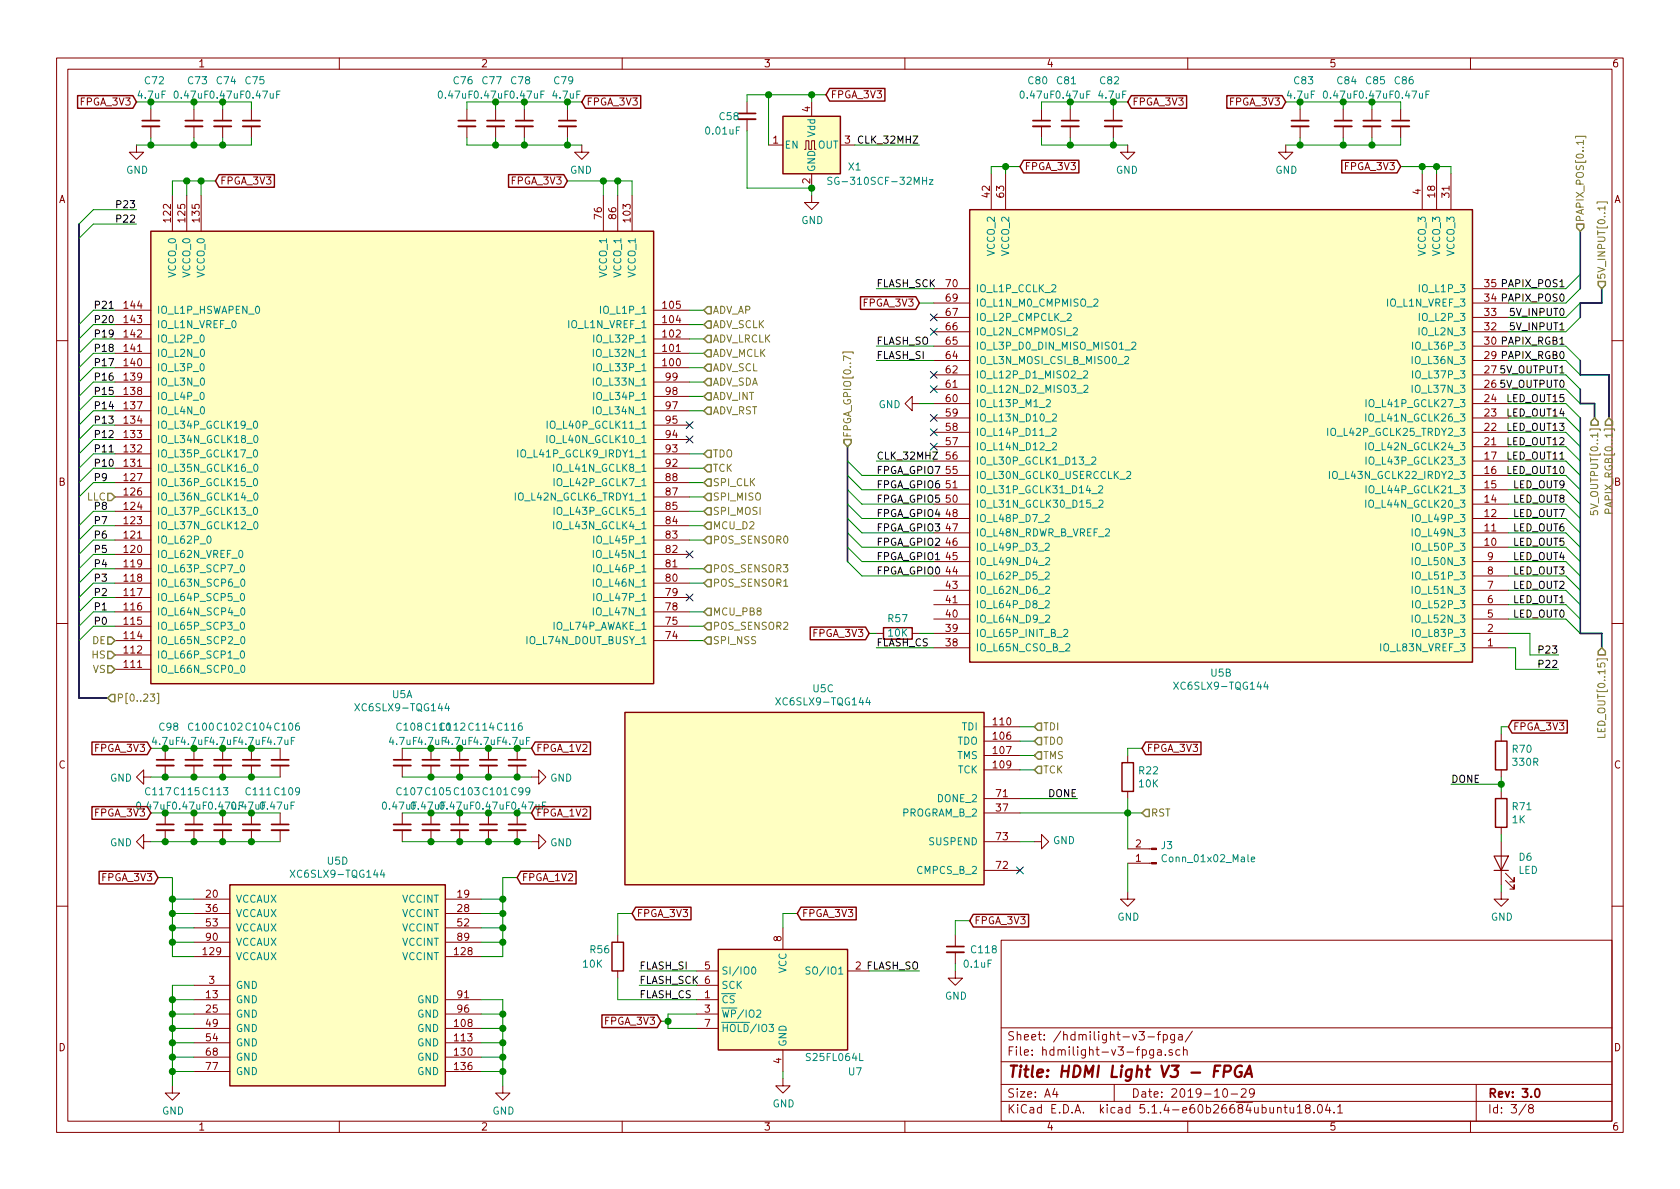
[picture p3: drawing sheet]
<svg xmlns="http://www.w3.org/2000/svg" width="297mm" height="210mm" viewBox="0 0 297 210" stroke-linecap="round" stroke-linejoin="round" font-family="sans-serif">
<defs><g id="words">
<text font-size="2.8" fill="#840000" x="178" y="190.5">Title: HDMI Light V3 - FPGA</text>
<g font-size="2.1" fill="#840000">
<text x="178" y="184">Sheet: /hdmilight-v3-fpga/</text>
<text x="178" y="186.7">File: hdmilight-v3-fpga.sch</text>
<text x="178" y="196.9">KiCad E.D.A. kicad 5.1.4-e60b26684ubuntu18.04.1</text>
<text x="178" y="194.1">Size: A4</text>
<text x="200" y="194.1">Date: 2019-10-29</text>
<text x="263" y="194.1">Rev: 3.0</text>
<text x="263" y="196.9">Id: 3/8</text>
</g>
<g font-size="1.8" fill="#840000">
<text x="35" y="11.9">1</text>
<text x="85" y="11.9">2</text>
<text x="135" y="11.9">3</text>
<text x="185" y="11.9">4</text>
<text x="235" y="11.9">5</text>
<text x="285" y="11.9">6</text>
<text x="146.8" y="17.4">FPGA_3V3</text>
<text x="14.3" y="18.7">FPGA_3V3</text>
<text x="103.7" y="18.7">FPGA_3V3</text>
<text x="143.3" y="19.8" transform="rotate(-90 143.3 19.8)">4</text>
<text x="200.2" y="18.7">FPGA_3V3</text>
<text x="217.5" y="18.7">FPGA_3V3</text>
<text x="136.7" y="25.4">1</text>
<text x="149.4" y="25.4">3</text>
<text x="10.4" y="35.9">A</text>
<text x="38.9" y="32.6">FPGA_3V3</text>
<text x="90.5" y="32.6">FPGA_3V3</text>
<text x="143.3" y="32.5" transform="rotate(-90 143.3 32.5)">2</text>
<text x="175" y="34.9" transform="rotate(-90 175 34.9)">42</text>
<text x="177.5" y="34.9" transform="rotate(-90 177.5 34.9)">63</text>
<text x="181.1" y="30.1">FPGA_3V3</text>
<text x="237.8" y="30.1">FPGA_3V3</text>
<text x="251.2" y="34.4" transform="rotate(-90 251.2 34.4)">4</text>
<text x="253.7" y="34.9" transform="rotate(-90 253.7 34.9)">18</text>
<text x="256.3" y="34.9" transform="rotate(-90 256.3 34.9)">31</text>
<text x="285.4" y="35.9">A</text>
<text x="30.2" y="39.2" transform="rotate(-90 30.2 39.2)">122</text>
<text x="32.8" y="39.2" transform="rotate(-90 32.8 39.2)">125</text>
<text x="35.3" y="39.2" transform="rotate(-90 35.3 39.2)">135</text>
<text x="106.4" y="38.7" transform="rotate(-90 106.4 38.7)">76</text>
<text x="109" y="38.7" transform="rotate(-90 109 38.7)">86</text>
<text x="111.5" y="39.2" transform="rotate(-90 111.5 39.2)">103</text>
<text x="167.3" y="50.8">70</text>
<text x="167.3" y="53.3">69</text>
<text x="262.6" y="50.8">35</text>
<text x="262.6" y="53.3">34</text>
<text x="22" y="54.6">144</text>
<text x="22" y="57.1">143</text>
<text x="22" y="59.7">142</text>
<text x="117.3" y="54.6">105</text>
<text x="117.3" y="57.1">104</text>
<text x="117.3" y="59.7">102</text>
<text x="152.7" y="54.2">FPGA_3V3</text>
<text x="167.3" y="55.9">67</text>
<text x="167.3" y="58.4">66</text>
<text x="262.6" y="55.9">33</text>
<text x="262.6" y="58.4">32</text>
<text x="22" y="62.2">141</text>
<text x="22" y="64.8">140</text>
<text x="117.3" y="62.2">101</text>
<text x="117.3" y="64.8">100</text>
<text x="167.3" y="61">65</text>
<text x="167.3" y="63.5">64</text>
<text x="22" y="67.3">139</text>
<text x="22" y="69.8">138</text>
<text x="117.8" y="67.3">99</text>
<text x="117.8" y="69.8">98</text>
<text x="167.3" y="66">62</text>
<text x="167.3" y="68.6">61</text>
<text x="167.3" y="71.1">60</text>
<text x="262.6" y="66">27</text>
<text x="262.6" y="68.6">26</text>
<text x="262.6" y="71.1">24</text>
<text x="22" y="72.4">137</text>
<text x="22" y="74.9">134</text>
<text x="22" y="77.5">133</text>
<text x="117.8" y="72.4">97</text>
<text x="117.8" y="74.9">95</text>
<text x="117.8" y="77.5">94</text>
<text x="167.3" y="73.7">59</text>
<text x="167.3" y="76.2">58</text>
<text x="262.6" y="73.7">23</text>
<text x="262.6" y="76.2">22</text>
<text x="22" y="80">132</text>
<text x="22" y="82.5">131</text>
<text x="117.8" y="80">93</text>
<text x="117.8" y="82.5">92</text>
<text x="167.3" y="78.7">57</text>
<text x="167.3" y="81.3">56</text>
<text x="167.3" y="83.8">55</text>
<text x="262.6" y="78.7">21</text>
<text x="262.6" y="81.3">17</text>
<text x="262.6" y="83.8">16</text>
<text x="10.4" y="85.9">B</text>
<text x="22" y="85.1">127</text>
<text x="22" y="87.6">126</text>
<text x="117.8" y="85.1">88</text>
<text x="117.8" y="87.6">87</text>
<text x="167.3" y="86.4">51</text>
<text x="167.3" y="88.9">50</text>
<text x="262.6" y="86.4">15</text>
<text x="262.6" y="88.9">14</text>
<text x="22" y="90.2">124</text>
<text x="22" y="92.7">123</text>
<text x="22" y="95.2">121</text>
<text x="117.8" y="90.2">85</text>
<text x="117.8" y="92.7">84</text>
<text x="117.8" y="95.2">83</text>
<text x="167.3" y="91.4">48</text>
<text x="167.3" y="94">47</text>
<text x="262.6" y="91.4">12</text>
<text x="262.6" y="94">11</text>
<text x="22" y="97.8">120</text>
<text x="22" y="100.3">119</text>
<text x="117.8" y="97.8">82</text>
<text x="117.8" y="100.3">81</text>
<text x="167.3" y="96.5">46</text>
<text x="167.3" y="99.1">45</text>
<text x="167.3" y="101.6">44</text>
<text x="262.6" y="96.5">10</text>
<text x="263" y="99.1">9</text>
<text x="263" y="101.6">8</text>
<text x="22" y="102.9">118</text>
<text x="22" y="105.4">117</text>
<text x="22" y="107.9">116</text>
<text x="117.8" y="102.9">80</text>
<text x="117.8" y="105.4">79</text>
<text x="117.8" y="107.9">78</text>
<text x="167.3" y="104.1">43</text>
<text x="167.3" y="106.7">41</text>
<text x="263" y="104.1">7</text>
<text x="263" y="106.7">6</text>
<text x="22" y="110.5">115</text>
<text x="22" y="113">114</text>
<text x="117.8" y="110.5">75</text>
<text x="117.8" y="113">74</text>
<text x="143.8" y="112.6">FPGA_3V3</text>
<text x="167.3" y="109.2">40</text>
<text x="167.3" y="111.8">39</text>
<text x="263" y="109.2">5</text>
<text x="263" y="111.8">2</text>
<text x="22" y="115.6">112</text>
<text x="22" y="118.1">111</text>
<text x="167.3" y="114.3">38</text>
<text x="263" y="114.3">1</text>
<text x="175.7" y="128.3">110</text>
<text x="175.7" y="130.8">106</text>
<text x="267.5" y="129.2">FPGA_3V3</text>
<text x="10.4" y="135.9">C</text>
<text x="16.8" y="133">FPGA_3V3</text>
<text x="94.8" y="133">FPGA_1V2</text>
<text x="175.7" y="133.3">107</text>
<text x="175.7" y="135.9">109</text>
<text x="202.7" y="133">FPGA_3V3</text>
<text x="285.4" y="135.9">C</text>
<text x="176.2" y="141">71</text>
<text x="176.2" y="143.5">37</text>
<text x="16.8" y="144.4">FPGA_3V3</text>
<text x="94.8" y="144.4">FPGA_1V2</text>
<text x="176.2" y="148.6">73</text>
<text x="200.8" y="149.9">2</text>
<text x="18.1" y="155.8">FPGA_3V3</text>
<text x="92.2" y="155.8">FPGA_1V2</text>
<text x="176.2" y="153.7">72</text>
<text x="200.8" y="152.4">1</text>
<text x="36.5" y="158.7">20</text>
<text x="36.5" y="161.3">36</text>
<text x="80.9" y="158.7">19</text>
<text x="80.9" y="161.3">28</text>
<text x="36.5" y="163.8">53</text>
<text x="36.5" y="166.4">90</text>
<text x="80.9" y="163.8">52</text>
<text x="80.9" y="166.4">89</text>
<text x="112.5" y="162.2">FPGA_3V3</text>
<text x="138.2" y="166.5" transform="rotate(-90 138.2 166.5)">8</text>
<text x="141.8" y="162.2">FPGA_3V3</text>
<text x="172.2" y="163.4">FPGA_3V3</text>
<text x="36" y="168.9">129</text>
<text x="37" y="174">3</text>
<text x="80.4" y="168.9">128</text>
<text x="124.6" y="171.4">5</text>
<text x="124.6" y="174">6</text>
<text x="36.5" y="176.5">13</text>
<text x="36.5" y="179.1">25</text>
<text x="80.9" y="176.5">91</text>
<text x="80.9" y="179.1">96</text>
<text x="124.6" y="176.5">1</text>
<text x="124.6" y="179.1">3</text>
<text x="10.4" y="185.9">D</text>
<text x="36.5" y="181.6">49</text>
<text x="36.5" y="184.1">54</text>
<text x="80.4" y="181.6">108</text>
<text x="80.4" y="184.1">113</text>
<text x="107" y="181.2">FPGA_3V3</text>
<text x="124.6" y="181.6">7</text>
<text x="285.4" y="185.9">D</text>
<text x="36.5" y="186.7">68</text>
<text x="36.5" y="189.2">77</text>
<text x="80.4" y="186.7">130</text>
<text x="80.4" y="189.2">136</text>
<text x="138.2" y="188.1" transform="rotate(-90 138.2 188.1)">4</text>
<text x="35" y="199.9">1</text>
<text x="85" y="199.9">2</text>
<text x="135" y="199.9">3</text>
<text x="185" y="199.9">4</text>
<text x="235" y="199.9">5</text>
<text x="285" y="199.9">6</text>
</g>
<g font-size="1.8" fill="#008400">
<text x="24.5" y="17.4">4.7uF</text>
<text x="97.8" y="17.4">4.7uF</text>
<text x="194.4" y="17.4">4.7uF</text>
<text x="227.7" y="17.4">4.7uF</text>
<text x="27.1" y="131.7">4.7uF 4.7uF 4.7uF 4.7uF 4.7uF</text>
<text x="69" y="131.7">4.7uF 4.7uF4.7uF 4.7uF 4.7uF</text>
<text x="24.4" y="143.2">0.47uF 0.47uF 0.47uF</text>
<text x="67.8" y="143.2">0.47uF0.47uF0.47uF 0.47uF 0.47uF</text>
</g>
<g font-size="1.8" fill="#008484">
<text x="25.7" y="14.9">C72</text>
<text x="31" y="17.4">0.47uF 0.47uF 0.47uF</text>
<text x="33.3" y="14.9">C73</text>
<text x="38.4" y="14.9">C74</text>
<text x="43.5" y="14.9">C75</text>
<text x="77.7" y="17.4">0.47uF 0.47uF 0.47uF</text>
<text x="80.3" y="14.9">C76</text>
<text x="85.3" y="14.9">C77</text>
<text x="90.4" y="14.9">C78</text>
<text x="98" y="14.9">C79</text>
<text x="180.6" y="17.4">0.47uF 0.47uF</text>
<text x="181.9" y="14.9">C80</text>
<text x="186.9" y="14.9">C81</text>
<text x="194.6" y="14.9">C82</text>
<text x="228.9" y="14.9">C83</text>
<text x="234.2" y="17.4">0.47uF 0.47uF 0.47uF</text>
<text x="236.5" y="14.9">C84</text>
<text x="241.6" y="14.9">C85</text>
<text x="246.7" y="14.9">C86</text>
<text x="125" y="23.8">0.01uF</text>
<text x="127.3" y="21.3">C58</text>
<text x="138.7" y="26.3">EN</text>
<text x="144.1" y="24.2" transform="rotate(-90 144.1 24.2)">Vdd</text>
<text x="144.6" y="26.3">OUT</text>
<text x="22.3" y="30.7">GND</text>
<text x="100.8" y="30.7">GND</text>
<text x="144.1" y="30.5" transform="rotate(-90 144.1 30.5)">GND</text>
<text x="147.8" y="32.7">SG-310SCF-32MHz</text>
<text x="150.1" y="30.1">X1</text>
<text x="197.3" y="30.7">GND</text>
<text x="225.5" y="30.7">GND</text>
<text x="141.7" y="39.6">GND</text>
<text x="175.9" y="45.2" transform="rotate(-90 175.9 45.2)">VCCO_2</text>
<text x="178.4" y="45.2" transform="rotate(-90 178.4 45.2)">VCCO_2</text>
<text x="252.1" y="45.2" transform="rotate(-90 252.1 45.2)">VCCO_3</text>
<text x="254.6" y="45.2" transform="rotate(-90 254.6 45.2)">VCCO_3</text>
<text x="257.2" y="45.2" transform="rotate(-90 257.2 45.2)">VCCO_3</text>
<text x="31.1" y="49" transform="rotate(-90 31.1 49)">VCCO_0</text>
<text x="33.7" y="49" transform="rotate(-90 33.7 49)">VCCO_0</text>
<text x="36.2" y="49" transform="rotate(-90 36.2 49)">VCCO_0</text>
<text x="107.3" y="49" transform="rotate(-90 107.3 49)">VCCO_1</text>
<text x="109.9" y="49" transform="rotate(-90 109.9 49)">VCCO_1</text>
<text x="112.4" y="49" transform="rotate(-90 112.4 49)">VCCO_1</text>
<text x="172.5" y="51.7">IO_L1P_CCLK_2</text>
<text x="251.3" y="51.7">IO_L1P_3</text>
<text x="27.7" y="55.5">IO_L1P_HSWAPEN_0</text>
<text x="27.7" y="58">IO_L1N_VREF_0</text>
<text x="100.7" y="58">IO_L1N_VREF_1</text>
<text x="106.5" y="55.5">IO_L1P_1</text>
<text x="172.5" y="54.2">IO_L1N_M0_CMPMISO_2</text>
<text x="172.5" y="56.8">IO_L2P_CMPCLK_2</text>
<text x="172.5" y="59.3">IO_L2N_CMPMOSI_2</text>
<text x="245.5" y="54.2">IO_L1N_VREF_3</text>
<text x="251.2" y="59.3">IO_L2N_3</text>
<text x="251.3" y="56.8">IO_L2P_3</text>
<text x="27.7" y="60.6">IO_L2P_0</text>
<text x="27.7" y="63.1">IO_L2N_0</text>
<text x="27.7" y="65.7">IO_L3P_0</text>
<text x="105.4" y="63.1">IO_L32N_1</text>
<text x="105.5" y="60.6">IO_L32P_1</text>
<text x="105.5" y="65.7">IO_L33P_1</text>
<text x="172.5" y="61.8">IO_L3P_D0_DIN_MISO_MISO1_2</text>
<text x="172.5" y="64.4">IO_L3N_MOSI_CSI_B_MISO0_2</text>
<text x="250.2" y="64.4">IO_L36N_3</text>
<text x="250.3" y="61.8">IO_L36P_3</text>
<text x="27.7" y="68.2">IO_L3N_0</text>
<text x="27.7" y="70.7">IO_L4P_0</text>
<text x="105.4" y="68.2">IO_L33N_1</text>
<text x="105.5" y="70.7">IO_L34P_1</text>
<text x="172.5" y="66.9">IO_L12P_D1_MISO2_2</text>
<text x="172.5" y="69.5">IO_L12N_D2_MISO3_2</text>
<text x="250.2" y="69.5">IO_L37N_3</text>
<text x="250.3" y="66.9">IO_L37P_3</text>
<text x="27.7" y="73.3">IO_L4N_0</text>
<text x="27.7" y="75.8">IO_L34P_GCLK19_0</text>
<text x="97.5" y="75.8">IO_L40P_GCLK11_1</text>
<text x="105.4" y="73.3">IO_L34N_1</text>
<text x="155.3" y="72.2">GND</text>
<text x="172.5" y="72">IO_L13P_M1_2</text>
<text x="172.5" y="74.5">IO_L13N_D10_2</text>
<text x="172.5" y="77.1">IO_L14P_D11_2</text>
<text x="235.5" y="77.1">IO_L42P_GCLK25_TRDY2_3</text>
<text x="242.2" y="74.5">IO_L41N_GCLK26_3</text>
<text x="242.3" y="72">IO_L41P_GCLK27_3</text>
<text x="27.7" y="78.4">IO_L34N_GCLK18_0</text>
<text x="27.7" y="80.9">IO_L35P_GCLK17_0</text>
<text x="27.7" y="83.4">IO_L35N_GCLK16_0</text>
<text x="92.3" y="80.9">IO_L41P_GCLK9_IRDY1_1</text>
<text x="97.5" y="78.4">IO_L40N_GCLK10_1</text>
<text x="98.4" y="83.4">IO_L41N_GCLK8_1</text>
<text x="172.5" y="79.6">IO_L14N_D12_2</text>
<text x="172.5" y="82.2">IO_L30P_GCLK1_D13_2</text>
<text x="242.2" y="79.6">IO_L42N_GCLK24_3</text>
<text x="242.3" y="82.2">IO_L43P_GCLK23_3</text>
<text x="27.7" y="86">IO_L36P_GCLK15_0</text>
<text x="27.7" y="88.5">IO_L36N_GCLK14_0</text>
<text x="91.6" y="88.5">IO_L42N_GCLK6_TRDY1_1</text>
<text x="98.5" y="86">IO_L42P_GCLK7_1</text>
<text x="172.5" y="84.7">IO_L30N_GCLK0_USERCCLK_2</text>
<text x="172.5" y="87.2">IO_L31P_GCLK31_D14_2</text>
<text x="172.5" y="89.8">IO_L31N_GCLK30_D15_2</text>
<text x="236" y="84.7">IO_L43N_GCLK22_IRDY2_3</text>
<text x="242.2" y="89.8">IO_L44N_GCLK20_3</text>
<text x="242.3" y="87.2">IO_L44P_GCLK21_3</text>
<text x="27.7" y="91.1">IO_L37P_GCLK13_0</text>
<text x="27.7" y="93.6">IO_L37N_GCLK12_0</text>
<text x="98.4" y="93.6">IO_L43N_GCLK4_1</text>
<text x="98.5" y="91.1">IO_L43P_GCLK5_1</text>
<text x="172.5" y="92.3">IO_L48P_D7_2</text>
<text x="172.5" y="94.9">IO_L48N_RDWR_B_VREF_2</text>
<text x="250.2" y="94.9">IO_L49N_3</text>
<text x="250.3" y="92.3">IO_L49P_3</text>
<text x="27.7" y="96.1">IO_L62P_0</text>
<text x="27.7" y="98.7">IO_L62N_VREF_0</text>
<text x="27.7" y="101.2">IO_L63P_SCP7_0</text>
<text x="105.4" y="98.7">IO_L45N_1</text>
<text x="105.5" y="96.1">IO_L45P_1</text>
<text x="105.5" y="101.2">IO_L46P_1</text>
<text x="172.5" y="97.4">IO_L49P_D3_2</text>
<text x="172.5" y="99.9">IO_L49N_D4_2</text>
<text x="250.2" y="99.9">IO_L50N_3</text>
<text x="250.3" y="97.4">IO_L50P_3</text>
<text x="27.7" y="103.8">IO_L63N_SCP6_0</text>
<text x="27.7" y="106.3">IO_L64P_SCP5_0</text>
<text x="105.4" y="103.8">IO_L46N_1</text>
<text x="105.5" y="106.3">IO_L47P_1</text>
<text x="172.5" y="102.5">IO_L62P_D5_2</text>
<text x="172.5" y="105">IO_L62N_D6_2</text>
<text x="172.5" y="107.6">IO_L64P_D8_2</text>
<text x="250.2" y="105">IO_L51N_3</text>
<text x="250.3" y="102.5">IO_L51P_3</text>
<text x="250.3" y="107.6">IO_L52P_3</text>
<text x="27.7" y="108.8">IO_L64N_SCP4_0</text>
<text x="27.7" y="111.4">IO_L65P_SCP3_0</text>
<text x="27.7" y="113.9">IO_L65N_SCP2_0</text>
<text x="93.5" y="113.9">IO_L74N_DOUT_BUSY_1</text>
<text x="97.8" y="111.4">IO_L74P_AWAKE_1</text>
<text x="105.4" y="108.8">IO_L47N_1</text>
<text x="157.1" y="110">R57</text>
<text x="157.1" y="112.6">10K</text>
<text x="172.5" y="110.1">IO_L64N_D9_2</text>
<text x="172.5" y="112.6">IO_L65P_INIT_B_2</text>
<text x="250.2" y="110.1">IO_L52N_3</text>
<text x="250.3" y="112.6">IO_L83P_3</text>
<text x="27.7" y="116.5">IO_L66P_SCP1_0</text>
<text x="27.7" y="119">IO_L66N_SCP0_0</text>
<text x="172.5" y="115.2">IO_L65N_CSO_B_2</text>
<text x="214.1" y="119.7">U5B</text>
<text x="244.5" y="115.2">IO_L83N_VREF_3</text>
<text x="63.5" y="125.8">XC6SLX9-TQG144</text>
<text x="69.4" y="123.5">U5A</text>
<text x="137.9" y="124.7">XC6SLX9-TQG144</text>
<text x="143.8" y="122.4">U5C</text>
<text x="208.3" y="122">XC6SLX9-TQG144</text>
<text x="28.2" y="129.2">C98</text>
<text x="33.4" y="129.2">C100 C102 C104 C106</text>
<text x="70.3" y="129.2">C108 C110</text>
<text x="77.9" y="129.2">C112 C114 C116</text>
<text x="169.2" y="131.7">TDO</text>
<text x="170.1" y="129.2">TDI</text>
<text x="169.2" y="134.2">TMS</text>
<text x="169.3" y="136.8">TCK</text>
<text x="201.4" y="136.9">R22</text>
<text x="267.5" y="133.1">R70</text>
<text x="267.6" y="135.4">330R</text>
<text x="19.5" y="138.2">GND</text>
<text x="25.8" y="140.6">C117 C115 C113</text>
<text x="41.1" y="143.2">0.47uF0.47uF</text>
<text x="43.6" y="140.6">C111 C109</text>
<text x="70.3" y="140.6">C107 C105 C103 C101 C99</text>
<text x="97.3" y="138.2">GND</text>
<text x="165.9" y="141.9">DONE_2</text>
<text x="201.4" y="139.2">10K</text>
<text x="267.5" y="143.3">R71</text>
<text x="19.5" y="149.7">GND</text>
<text x="97.3" y="149.7">GND</text>
<text x="159.5" y="144.4">PROGRAM_B_2</text>
<text x="164.4" y="149.5">SUSPEND</text>
<text x="186.2" y="149.3">GND</text>
<text x="267.4" y="145.6">1K</text>
<text x="52.1" y="155.2">XC6SLX9-TQG144</text>
<text x="57.9" y="152.9">U5D</text>
<text x="162.4" y="154.6">CMPCS_B_2</text>
<text x="205.4" y="150.2">J3</text>
<text x="206" y="152.5">Conn_01x02_Male</text>
<text x="268.5" y="154.5">LED</text>
<text x="268.6" y="152.2">D6</text>
<text x="41.7" y="159.6">VCCAUX</text>
<text x="71.1" y="159.6">VCCINT</text>
<text x="41.7" y="162.2">VCCAUX</text>
<text x="41.7" y="164.7">VCCAUX</text>
<text x="41.7" y="167.3">VCCAUX</text>
<text x="71.1" y="162.2">VCCINT</text>
<text x="71.1" y="164.7">VCCINT</text>
<text x="71.1" y="167.3">VCCINT</text>
<text x="197.6" y="162.8">GND</text>
<text x="263.6" y="162.8">GND</text>
<text x="41.7" y="169.8">VCCAUX</text>
<text x="71.1" y="169.8">VCCINT</text>
<text x="103.1" y="171.1">10K</text>
<text x="104.4" y="168.6">R56</text>
<text x="127.5" y="172.3">SI/IO0</text>
<text x="139.1" y="172.1" transform="rotate(-90 139.1 172.1)">VCC</text>
<text x="143.5" y="172.3">SO/IO1</text>
<text x="170.6" y="171.1">0.1uF</text>
<text x="171.9" y="168.6">C118</text>
<text x="41.7" y="174.9">GND</text>
<text x="41.7" y="177.4">GND</text>
<text x="41.7" y="180">GND</text>
<text x="73.8" y="177.4">GND</text>
<text x="73.8" y="180">GND</text>
<text x="127.5" y="177.4">CS</text>
<text x="127.5" y="180">WP/IO2</text>
<text x="127.5" y="174.9">SCK</text>
<text x="167.1" y="176.8">GND</text>
<text x="41.7" y="182.5">GND</text>
<text x="41.7" y="185">GND</text>
<text x="73.8" y="182.5">GND</text>
<text x="73.8" y="185">GND</text>
<text x="127.5" y="182.5">HOLD/IO3</text>
<text x="139.1" y="185.2" transform="rotate(-90 139.1 185.2)">GND</text>
<text x="41.7" y="187.6">GND</text>
<text x="41.7" y="190.1">GND</text>
<text x="73.8" y="187.6">GND</text>
<text x="73.8" y="190.1">GND</text>
<text x="142.8" y="187.6">S25FL064L</text>
<text x="150.1" y="190.2">U7</text>
<text x="28.7" y="197.1">GND</text>
<text x="87.1" y="197.1">GND</text>
<text x="136.6" y="195.8">GND</text>
</g>
<g font-size="1.8">
<text x="152.1" y="25.4">CLK_32MHZ</text>
<text x="21" y="39.4">P22</text>
<text x="21" y="36.8">P23</text>
<text x="154.9" y="50.8">FLASH_SCK</text>
<text x="265.9" y="50.8">PAPIX_POS1</text>
<text x="265.9" y="53.3">PAPIX_POS0</text>
<text x="16.5" y="54.6">P21</text>
<text x="16.5" y="57.1">P20</text>
<text x="16.5" y="59.7">P19</text>
<text x="267.4" y="55.9">5V_INPUT0</text>
<text x="267.4" y="58.4">5V_INPUT1</text>
<text x="16.5" y="62.2">P18</text>
<text x="16.5" y="64.8">P17</text>
<text x="154.9" y="61">FLASH_SO</text>
<text x="154.9" y="63.5">FLASH_SI</text>
<text x="262.6" y="61">30 PAPIX_RGB1</text>
<text x="262.6" y="63.5">29 PAPIX_RGB0</text>
<text x="16.5" y="67.3">P16</text>
<text x="16.5" y="69.8">P15</text>
<text x="265.5" y="68.6">5V_OUTPUT0</text>
<text x="265.5" y="66">5V_OUTPUT1</text>
<text x="266.6" y="71.1">LED_OUT15</text>
<text x="16.5" y="74.9">P13</text>
<text x="16.5" y="77.5">P12</text>
<text x="16.5" y="72.4">P14</text>
<text x="266.6" y="73.7">LED_OUT14</text>
<text x="266.6" y="76.2">LED_OUT13</text>
<text x="16.5" y="80">P11</text>
<text x="16.5" y="82.5">P10</text>
<text x="154.9" y="81.3">CLK_32MHZ</text>
<text x="154.9" y="83.8">FPGA_GPIO7</text>
<text x="266.6" y="78.7">LED_OUT12</text>
<text x="266.6" y="81.3">LED_OUT11</text>
<text x="266.6" y="83.8">LED_OUT10</text>
<text x="16.5" y="85.1">P9</text>
<text x="154.9" y="86.4">FPGA_GPIO6</text>
<text x="154.9" y="88.9">FPGA_GPIO5</text>
<text x="267.6" y="88.9">LED_OUT8</text>
<text x="267.6" y="86.4">LED_OUT9</text>
<text x="16.5" y="90.2">P8</text>
<text x="16.5" y="92.7">P7</text>
<text x="16.5" y="95.2">P6</text>
<text x="154.9" y="91.4">FPGA_GPIO4</text>
<text x="154.9" y="94">FPGA_GPIO3</text>
<text x="267.6" y="91.4">LED_OUT7</text>
<text x="267.6" y="94">LED_OUT6</text>
<text x="16.5" y="97.8">P5</text>
<text x="16.5" y="100.3">P4</text>
<text x="154.9" y="96.5">FPGA_GPIO2</text>
<text x="154.9" y="99.1">FPGA_GPIO1</text>
<text x="154.9" y="101.6">FPGA_GPIO0</text>
<text x="267.6" y="101.6">LED_OUT3</text>
<text x="267.6" y="99.1">LED_OUT4</text>
<text x="267.6" y="96.5">LED_OUT5</text>
<text x="16.5" y="107.9">P1</text>
<text x="16.5" y="102.9">P3</text>
<text x="16.5" y="105.4">P2</text>
<text x="267.6" y="106.7">LED_OUT1</text>
<text x="267.6" y="104.1">LED_OUT2</text>
<text x="16.5" y="110.5">P0</text>
<text x="267.6" y="109.2">LED_OUT0</text>
<text x="154.9" y="114.3">FLASH_CS</text>
<text x="272.4" y="118.1">P22</text>
<text x="272.4" y="115.6">P23</text>
<text x="185.4" y="141">DONE</text>
<text x="256.5" y="138.4">DONE</text>
<text x="113" y="171.4">FLASH_SI</text>
<text x="113" y="174">FLASH_SCK</text>
<text x="151.3" y="171.4">2 FLASH_SO</text>
<text x="113" y="176.5">FLASH_CS</text>
</g>
<g font-size="1.8" fill="#848400">
<text x="280" y="39.4" transform="rotate(-90 280 39.4)">PAPIX_POS[0..1]</text>
<text x="283.8" y="49.5" transform="rotate(-90 283.8 49.5)">5V_INPUT[0..1]</text>
<text x="126" y="55.5">ADV_AP</text>
<text x="126" y="58">ADV_SCLK</text>
<text x="126" y="65.7">ADV_SCL</text>
<text x="126" y="63.1">ADV_MCLK</text>
<text x="126" y="60.6">ADV_LRCLK</text>
<text x="126" y="70.7">ADV_INT</text>
<text x="126" y="68.2">ADV_SDA</text>
<text x="126" y="73.3">ADV_RST</text>
<text x="150.5" y="77.5" transform="rotate(-90 150.5 77.5)">FPGA_GPIO[0..7]</text>
<text x="126" y="83.4">TCK</text>
<text x="126" y="80.9">TDO</text>
<text x="15.4" y="88.5">LLC</text>
<text x="126" y="86">SPI_CLK</text>
<text x="126" y="88.5">SPI_MISO</text>
<text x="282.6" y="90" transform="rotate(-90 282.6 90)">5V_OUTPUT[0..1]</text>
<text x="285.1" y="89.8" transform="rotate(-90 285.1 89.8)">PAPIX_RGB[0..1]</text>
<text x="285.4" y="85.9">B</text>
<text x="126" y="93.6">MCU_D2</text>
<text x="126" y="91.1">SPI_MOSI</text>
<text x="126" y="101.2">POS_SENSOR3</text>
<text x="126" y="96.1">POS_SENSOR0</text>
<text x="126" y="103.8">POS_SENSOR1</text>
<text x="16.3" y="113.9">DE</text>
<text x="126" y="108.8">MCU_PB8</text>
<text x="126" y="111.4">POS_SENSOR2</text>
<text x="126" y="113.9">SPI_NSS</text>
<text x="16.3" y="116.5">HS</text>
<text x="16.4" y="119">VS</text>
<text x="20.6" y="124.1">P[0..23]</text>
<text x="184.4" y="129.2">TDI</text>
<text x="184.4" y="131.7">TDO</text>
<text x="283.8" y="129.4" transform="rotate(-90 283.8 129.4)">LED_OUT[0..15]</text>
<text x="184.4" y="136.8">TCK</text>
<text x="184.4" y="134.2">TMS</text>
<text x="203.5" y="144.4">RST</text>
</g>
</g></defs>
<g fill="none" stroke="#840000" stroke-width=".18">
<path d="M10 10.3h277v189.9h-277zM12 12.2h273v186.1h-273zM26.7 19.3v2M34.3 19.3v2M39.4 19.3v2M44.4 19.3v2M60 10.3v1.9M82.5 19.3v2M87.6 19.3v2M92.7 19.3v2M100.3 19.3v2M110 10.3v1.9"/>
<path d="M132.1 18v2.1M143.5 18v2.6M160 10.3v1.9M184.1 19.3v2M189.2 19.3v2M196.8 19.3v2M210 10.3v1.9M229.9 19.3v2M237.5 19.3v2M242.6 19.3v2M247.6 19.3v2M260 10.3v1.9"/>
<path d="M24.1 25.6v1.3h1.3l-1.3 1.3-1.2-1.3h1.2M26.7 22.3v2.1M30.5 34.5v6.4M33 34.5v6.4M34.3 22.3v2.1M35.6 34.5v6.4M39.4 22.3v2.1M44.4 22.3v2.1M82.5 22.3v2.1M87.6 22.3v2.1M92.7 22.3v2.1M100.3 22.3v2.1"/>
<path d="M102.9 25.6v1.3h-1.3l1.3 1.3 1.2-1.3h-1.2M106.7 34.5v6.4M109.2 34.5v6.4M111.8 34.5v6.4M132.1 21.1v2M135.9 25.6h2.5M142.2 26.4h.3v-1.5h.5v1.5h.5v-1.5h.5v1.5h.3M143.5 34.5v1.3h1.3l-1.3 1.3-1.3-1.3h1.3M143.5 30.7v2.6M148.6 25.6h2.5M175.3 30.7v6.4M177.8 30.7v6.4"/>
<path d="M184.1 22.3v2.1M189.2 22.3v2.1M196.8 22.3v2.1M199.4 25.6v1.3h-1.3l1.3 1.3 1.3-1.3h-1.3M227.3 25.6v1.3h1.3l-1.3 1.3-1.2-1.3h1.2M229.9 22.3v2.1M237.5 22.3v2.1M242.6 22.3v2.1M247.6 22.3v2.1M251.5 30.7v6.4M254 30.7v6.4M256.5 30.7v6.4"/>
<path d="M20.3 54.9h6.4M20.3 57.4h6.4M20.3 59.9h6.4M115.6 54.9h6.3M115.6 57.4h6.3M115.6 59.9h6.3M165.1 51h6.3M165.1 53.6h6.3M165.1 56.1h6.3M165.1 58.7h6.3M260.3 51h6.4M260.3 53.6h6.4"/>
<path d="M260.3 56.1h6.4M260.3 58.7h6.4M10 60.2h2M20.3 62.5h6.4M20.3 65h6.4M20.3 67.6h6.4M20.3 70.1h6.4M20.3 72.6h6.4M20.3 75.2h6.4M20.3 77.7h6.4M115.6 62.5h6.3M115.6 65h6.3"/>
<path d="M115.6 67.6h6.3M115.6 70.1h6.3M115.6 72.6h6.3M115.6 75.2h6.3M115.6 77.7h6.3M161.3 71.4v-1.3l-1.3 1.3 1.3 1.2v-1.2h1.3M165.1 61.2h6.3M165.1 63.7h6.3M165.1 66.3h6.3M165.1 68.8h6.3M165.1 71.4h6.3M165.1 73.9h6.3"/>
<path d="M165.1 76.4h6.3M165.1 79h6.3M260.3 61.2h6.4M260.3 63.7h6.4M260.3 66.3h6.4M260.3 68.8h6.4M260.3 71.4h6.4M260.3 73.9h6.4M260.3 76.4h6.4M260.3 79h6.4M285 60.2h2M20.3 80.3h6.4"/>
<path d="M20.3 82.8h6.4M20.3 85.3h6.4M20.3 87.9h6.4M20.3 90.4h6.4M20.3 93h6.4M20.3 95.5h6.4M20.3 98h6.4M115.6 80.3h6.3M115.6 82.8h6.3M115.6 85.3h6.3M115.6 87.9h6.3M115.6 90.4h6.3"/>
<path d="M115.6 93h6.3M115.6 95.5h6.3M115.6 98h6.3M165.1 81.5h6.3M165.1 84.1h6.3M165.1 86.6h6.3M165.1 89.1h6.3M165.1 91.7h6.3M165.1 94.2h6.3M165.1 96.8h6.3M165.1 99.3h6.3M260.3 81.5h6.4"/>
<path d="M260.3 84.1h6.4M260.3 86.6h6.4M260.3 89.1h6.4M260.3 91.7h6.4M260.3 94.2h6.4M260.3 96.8h6.4M260.3 99.3h6.4M10 110.3h2M20.3 100.6h6.4M20.3 103.1h6.4M20.3 105.7h6.4M20.3 108.2h6.4"/>
<path d="M20.3 110.7h6.4M20.3 113.3h6.4M20.3 115.8h6.4M20.3 118.4h6.4M115.6 100.6h6.3M115.6 103.1h6.3M115.6 105.7h6.3M115.6 108.2h6.3M115.6 110.7h6.3M115.6 113.3h6.3M154.9 112h1.3M161.3 112h1.3"/>
<path d="M165.1 101.8h6.3M165.1 104.4h6.3M165.1 106.9h6.3M165.1 109.5h6.3M165.1 112h6.3M165.1 114.5h6.3M260.3 101.8h6.4M260.3 104.4h6.4M260.3 106.9h6.4M260.3 109.5h6.4M260.3 112h6.4M260.3 114.5h6.4"/>
<path d="M285 110.3h2M25.4 137.4v-1.3l-1.3 1.3 1.3 1.3v-1.3h1.3M29.2 132.3v2.1M29.2 135.4v2M34.3 132.3v2.1M34.3 135.4v2M39.4 132.3v2.1M39.4 135.4v2M44.4 132.3v2.1M44.4 135.4v2M49.5 132.3v2.1M49.5 135.4v2"/>
<path d="M71.1 132.3v2.1M71.1 135.4v2M76.2 132.3v2.1M76.2 135.4v2M81.3 132.3v2.1M81.3 135.4v2M86.4 132.3v2.1M86.4 135.4v2M91.4 132.3v2.1M91.4 135.4v2M94 137.4h1.2v1.3l1.3-1.3-1.3-1.3v1.3M174 128.5h6.3"/>
<path d="M174 131.1h6.3M174 133.6h6.3M174 136.1h6.3M199.4 133.6v1.3M199.4 139.9v1.3M265.4 129.8v1.3M265.4 136.1v1.3M265.4 139.9v1.3M25.4 148.8v-1.2l-1.3 1.2 1.3 1.3v-1.3h1.3M29.2 143.8v2M29.2 146.8v2M34.3 143.8v2"/>
<path d="M34.3 146.8v2M34.3 159h6.3M39.4 143.8v2M39.4 146.8v2M44.4 143.8v2M44.4 146.8v2M49.5 143.8v2M49.5 146.8v2M71.1 143.8v2M71.1 146.8v2M76.2 143.8v2M76.2 146.8v2"/>
<path d="M78.7 159h6.4M81.3 143.8v2M81.3 146.8v2M86.4 143.8v2M86.4 146.8v2M91.4 143.8v2M91.4 146.8v2M94 148.8h1.2v1.3l1.3-1.3-1.3-1.2v1.2M174 141.2h6.3M174 143.8h6.3M174 148.8h6.3M174 153.9h6.3"/>
<path d="M182.9 148.8h1.2v-1.2l1.3 1.2-1.3 1.3v-1.3M199.4 157.7v1.3h1.3l-1.3 1.3-1.3-1.3h1.3M199.4 150.1h4.2M199.4 152.6h4.2M265.4 157.7v1.3h1.3l-1.3 1.3-1.2-1.3h1.2M265.4 146.3v1.3M265.4 148.8v7.7M266.2 155.7l1.5 1.5v-.7v.7h-.7M266.2 154.4l1.5 1.6v-.8v.8h-.7M10 160.2h2M34.3 176.8h6.3M34.3 179.3h6.3"/>
<path d="M34.3 174.2h6.3M34.3 161.5h6.3M34.3 164.1h6.3M34.3 166.6h6.3M34.3 169.2h6.3M78.7 176.8h6.4M78.7 179.3h6.4M78.7 161.5h6.4M78.7 164.1h6.4M78.7 166.6h6.4M78.7 169.2h6.4M109.2 165.3v1.3"/>
<path d="M109.2 171.7v1.3M123.2 176.8h3.8M123.2 171.7h3.8M123.2 179.3h3.8M123.2 174.2h3.8M138.4 164.1v3.8M149.9 171.7h3.8M168.9 171.7v1.3h1.3l-1.3 1.2-1.3-1.2h1.3M168.9 165.3v2.1M168.9 168.4v2M177 166.3h108v32h-108zM285 160.2h2"/>
<path d="M30.5 192v1.3h1.2l-1.2 1.3-1.3-1.3h1.3M34.3 181.9h6.3M34.3 184.4h6.3M34.3 186.9h6.3M34.3 189.5h6.3M60 198.3v1.9M78.7 181.9h6.4M78.7 184.4h6.4M78.7 186.9h6.4M78.7 189.5h6.4M88.9 192v1.3h1.3l-1.3 1.3-1.3-1.3h1.3M110 198.3v1.9"/>
<path d="M123.2 181.9h3.8M138.4 190.7v1.3h1.3l-1.3 1.3-1.2-1.3h1.2M138.4 185.7v3.8M160 198.3v1.9M177 194.8h108M177 191.8h108M177 187.8h108M177 181.8h108M186.5 192.5l-.4 1h1M186.8 193v1M197 191.8v3M203 183.4h1.1"/>
<path d="M204 185.6l-.1 1.4-.2 .1-.4-.1M204 185.7l-.4-.1-.3 .3v.6l.3 .1 .4-.1M204.6 182.9h.6M204.7 185.7h.6v.9M205.2 182.4l-.4 .2v1.3M205.3 186h-.5l-.2 .3 .1 .2 .1 .1 .5-.1M205.7 183l.4-.1 .3 .3-.1 .6-.2 .1-.4-.1M205.7 182.9v1.5M206 186.5v.1M207.3 185.7a.37 .37 0 0 0-.6 .1l.1 .2 .5 .2v.1l-.2 .3-.4-.1M207.7 182.9l-.1 1.4-.2 .1-.4-.1M207.7 183l-.4-.1-.3 .3v.6l.3 .1 .4-.1"/>
<path d="M208.4 183h.6v.9M208.6 185.7l-.4-.1-.3 .3 .1 .6 .2 .1 .4-.1M209 183.3l-.5 .1a.29 .29 0 0 0-.2 .2 .29 .29 0 0 0 .2 .3l.5-.1M209.2 185.7h.1a.37 .37 0 0 1 .6 .1v.8M209.2 185.1v1.5M210 198.3v1.9M210.8 182.3l-1.3 2M216.3 192.7l.4-.2a.94 .94 0 0 1 0 1.5 .79 .79 0 0 1-.4-1.3zM217.7 193.5h1.1M219.5 192.7l.2-.2h.3l.3 .2v.3v.2l-.9 .8h.9M221.8 193.2l-.3 .3h-.3l-.3-.3v-.4l.2-.2 .4-.1 .2 .2a1.13 1.13 0 0 1-.2 1.2l-.4 .1M225.9 196l.2-.2 .3 .1 .1 .9"/>
<path d="M227 195.8h.6M227.2 195.3v1.3l.4 .2M228.1 195.8l.1 .9 .3 .1 .2-.1M228.7 195.8v1M229.4 195.8l.4-.5v1.5M229.4 196.8h.8M231.1 196l-.3-.3 .1-.3a.48 .48 0 0 1 .7 .1l-.1 .4a.52 .52 0 0 0-.6 .2 .52 .52 0 0 0 0 .6l.5 .1 .2-.1v-.4l-.2-.3M232.3 196.7v.1M233.1 195.4l.2-.1a.8 .8 0 0 1 .5 .8 .8 .8 0 0 1-.5 .7 1 1 0 0 1-.2-1.4zM234.7 195.2l-.3 1.1h.9M235.1 195.8v1M235.9 196.7v.1"/>
<path d="M236.5 195.8l.4-.5v1.5M236.5 196.8h.9M260 198.3v1.9M261 191.8v6.5M269.8 195.2l-1.2 2M270.6 196l-.3-.2v-.2l.3-.3h.2l.3 .3-.1 .2-.6 .2a.48 .48 0 0 0-.1 .7l.3 .1 .4-.1a.48 .48 0 0 0-.2-.7"/>
</g>
<g fill="none" stroke="#840000" stroke-width=".3">
<path d="M25.1 21.3h3.1M32.8 21.3h3M37.8 21.3h3.1M42.9 21.3h3.1M81 21.3h3.1M86.1 21.3h3.1M91.2 21.3h3M98.8 21.3h3.1M130.6 20.1h3M182.6 21.3h3.1M187.7 21.3h3.1M195.3 21.3h3.1"/>
<path d="M228.3 21.3h3.1M236 21.3h3M241 21.3h3.1M246.1 21.3h3.1M27.7 134.4h3M32.8 134.4h3M37.8 134.4h3.1M42.9 134.4h3.1M48 134.4h3.1M69.6 134.4h3M74.7 134.4h3M79.8 134.4h3"/>
<path d="M84.8 134.4h3.1M89.9 134.4h3.1M27.7 145.8h3M32.8 145.8h3M37.8 145.8h3.1M42.9 145.8h3.1M48 145.8h3.1M69.6 145.8h3M74.7 145.8h3M79.8 145.8h3M84.8 145.8h3.1M89.9 145.8h3.1"/>
<path d="M167.4 167.4h3M271.5 192.7l.2-.2a.81 .81 0 0 1 .6 .6 .81 .81 0 0 1-.3 .8l-.1 .1a.79 .79 0 0 1-.4-1.3z"/>
</g>
<path d="M215.8 188.4h-1l-.2 2M216.4 189.5h.8a.57 .57 0 0 0 .4-.5 .57 .57 0 0 0-.3-.6h-.8l-.2 2M219.6 188.5a1.05 1.05 0 0 0-1.2 .4 1.05 1.05 0 0 0 0 1.3 .69 .69 0 0 0 1.1 .1l.1-.7h-.4M220 190.4l1-2 .4 2M220.3 189.9h.9" fill="none" stroke="#840000" stroke-width=".41"/>
<g fill="none" stroke="#840000" stroke-width=".33">
<path d="M25.1 22.3h3.1M32.8 22.3h3M37.8 22.3h3.1M42.9 22.3h3.1M81 22.3h3.1M86.1 22.3h3.1M91.2 22.3h3M98.8 22.3h3.1M130.6 21.1h3M182.6 22.3h3.1M187.7 22.3h3.1M195.3 22.3h3.1"/>
<path d="M228.3 22.3h3.1M236 22.3h3M241 22.3h3.1M246.1 22.3h3.1M27.7 135.4h3M32.8 135.4h3M37.8 135.4h3.1M42.9 135.4h3.1M48 135.4h3.1M69.6 135.4h3M74.7 135.4h3M79.8 135.4h3"/>
<path d="M84.8 135.4h3.1M89.9 135.4h3.1M27.7 146.8h3M32.8 146.8h3M37.8 146.8h3.1M42.9 146.8h3.1M48 146.8h3.1M69.6 146.8h3M74.7 146.8h3M79.8 146.8h3M84.8 146.8h3.1M89.9 146.8h3.1"/>
<path d="M167.4 168.4h3"/>
</g>
<g fill="none" stroke="#840000" stroke-width=".25">
<path d="M13.7 16.9h9.8l.6 1.1-.6 1.1h-9.8zM103.5 16.9h9.8v2.2h-9.8l-.6-1.1zM146.7 15.6h9.8v2.3h-9.8l-.7-1.1zM200 16.9h9.8v2.2h-9.8l-.6-1.1zM216.9 16.9h9.8l.6 1.1-.6 1.1h-9.8zM38.7 30.9h9.8v2.2h-9.8l-.6-1.1zM89.9 30.9h9.8l.6 1.1-.6 1.1h-9.8zM138.4 20.6h10.2v10.1h-10.2zM171.4 37.1h88.9v80h-88.9zM181 28.3h9.8v2.3h-9.8l-.7-1.1zM237.2 28.3h9.8l.6 1.2-.6 1.1h-9.8zM26.7 40.9h88.9v80h-88.9z"/>
<path d="M152.1 52.5h9.8l.7 1.1-.7 1.1h-9.8zM143.3 110.9h9.7l.7 1.1-.7 1.1h-9.7zM156.2 111h5.1v2h-5.1zM16.3 131.2h9.7l.7 1.1-.7 1.1h-9.7zM94.6 131.2h9.8v2.2h-9.8l-.6-1.1zM110.5 126h63.5v30.5h-63.5zM198.4 134.9h2v5h-2zM202.6 131.2h9.7v2.2h-9.7l-.7-1.1zM264.4 131.1h2v5h-2zM267.3 127.4h9.8v2.2h-9.8l-.6-1.1zM16.3 142.6h9.7l.7 1.2-.7 1.1h-9.7zM17.5 154.1h9.8l.6 1.1-.6 1.1h-9.8z"/>
<path d="M40.6 156.5h38.1v35.5h-38.1zM92.1 154.1h9.8v2.2h-9.8l-.7-1.1zM94.6 142.6h9.8v2.3h-9.8l-.6-1.1zM264.4 141.2h2v5.1h-2zM106.4 179.5h9.8l.6 1.1-.6 1.1h-9.8zM108.2 166.6h2v5.1h-2zM112.4 160.4h9.8v2.3h-9.8l-.6-1.2zM127 167.9h22.9v17.8h-22.9zM141.6 160.4h9.8v2.3h-9.8l-.6-1.2zM172.1 161.7h9.8v2.2h-9.8l-.7-1.1z"/>
</g>
<g fill="#ffffc2" stroke="#ffffc2" stroke-width=".18">
<path d="M138.4 20.6h10.2v10.1h-10.2z"/>
<path d="M127 167.9h22.9v17.8h-22.9z"/>
<path d="M171.4 37.1h88.9v80h-88.9z"/>
<path d="M40.6 156.5h38.1v35.5h-38.1z"/>
<path d="M110.5 126h63.5v30.5h-63.5z"/>
<path d="M26.7 40.9h88.9v80h-88.9z"/>
</g>
<g fill="none" stroke="#008484" stroke-width=".18">
<path d="M147.1 31.4l-.5-.1-.2 .2v.3l.6 .3 .1 .3-.3 .2h-.4M164.3 31.8h.7l-.7 .8h.7M105 59.2v1.3M186 50.5l.4-.2 .3 .4-.8 .9h.8M188.7 55.5l.5-.1 .2 .4-.8 .9h.8M189.8 58.1l.4-.1 .3 .3-.8 .9h.8M193.4 53l.5-.1 .2 .3-.8 .9h.8M44.9 74.6l.2-.1a.67 .67 0 0 1 .5 .6 .67 .67 0 0 1-.5 .6l-.2-.2-.1-.2zM44.9 79.7l.2-.2a.67 .67 0 0 1 .5 .7 .67 .67 0 0 1-.5 .6l-.2-.2-.1-.3zM45 77.1l.2-.1a.67 .67 0 0 1 .4 .6 .67 .67 0 0 1-.4 .7l-.3-.5zM91.5 79.5v1.3M96.7 77v1.3"/>
<path d="M96.7 74.5v1.2M104.9 61.8v1.2M104.9 66.8v1.3M104.9 71.9v1.3M105 64.3v1.3M105 69.4v1.3M185 70.8l.5-.1 .2 .3-.8 .9h.8M186 75.9l.5-.2 .2 .4v.2l-.7 .7h.7M186.1 73.3l.5-.1 .2 .4-.1 .2-.7 .7h.8M186.1 78.4l.5-.1 .2 .3-.1 .2-.7 .7h.8M191.6 65.7l.5-.1 .2 .3v.2l-.8 .7h.8M191.6 68.2l.5-.1 .3 .4-.1 .2-.7 .7h.8"/>
<path d="M198.8 63.2l.5-.2 .3 .4-.8 .9h.8M200.1 60.6l.5-.1 .2 .4-.7 .9h.7M234.7 75.7v1.3M241.5 73.2v1.3M241.5 78.3v1.2M241.5 70.7v1.2M249.7 63v1.3M249.7 68.1v1.3M249.8 60.5v1.3M249.8 65.6v1.2M36.7 94.9l.2-.1a.67 .67 0 0 1 .4 .6 .67 .67 0 0 1-.4 .7l-.3-.5zM42.6 100l.2-.1a.67 .67 0 0 1 .4 .6 .67 .67 0 0 1-.4 .6l-.3-.4z"/>
<path d="M44.9 84.8l.2-.2a.67 .67 0 0 1 .5 .7 .67 .67 0 0 1-.5 .6l-.2-.2-.1-.3zM45 82.2l.2-.1a.67 .67 0 0 1 .4 .6 .67 .67 0 0 1-.4 .7l-.3-.5zM45 89.8l.1-.1a.67 .67 0 0 1 .5 .6 .67 .67 0 0 1-.5 .7 .83 .83 0 0 1-.1-1.2zM45 92.4l.2-.2a.67 .67 0 0 1 .4 .7 .67 .67 0 0 1-.4 .6l-.3-.5zM45 87.2h.2a.67 .67 0 0 1 .4 .6 .67 .67 0 0 1-.4 .6 .83 .83 0 0 1-.2-1.2zM91.1 87.2v1.2M97.9 82.1v1.3M97.9 92.2v1.3M98 84.6v1.3M98 89.7v1.3M104.9 97.3v1.3M105 94.8v1.3"/>
<path d="M105 99.9v1.2M184.8 91.1l.5-.1 .2 .3v.2l-.8 .7h.8M184.8 96.2l.5-.1 .2 .3v.2l-.8 .7h.8M184.9 98.7l.4-.1 .3 .4-.8 .9h.8M193 80.9l.5-.1 .3 .4-.1 .2-.7 .7h.8M193 87.3h1M193.1 89.8h1M194.2 86l.5-.1 .3 .4-.8 .9h.8M194.3 88.6l.5-.2 .2 .4v.2l-.8 .7h.8M199.2 83.5l.5-.1 .2 .3v.2l-.8 .7h.8M235.1 83.4v1.2M241.5 88.4v1.3"/>
<path d="M241.5 80.8v1.3M241.5 85.9v1.3M249.7 93.5v1.3M249.7 98.6v1.3M249.8 91v1.2M249.8 96.1v1.2M42.6 105.1l.2-.2a.67 .67 0 0 1 .4 .7 .67 .67 0 0 1-.4 .6l-.3-.5zM42.6 110.2l.2-.2a.67 .67 0 0 1 .4 .7 .67 .67 0 0 1-.4 .6l-.3-.5zM42.6 115.2l.2-.1a.67 .67 0 0 1 .4 .6 .67 .67 0 0 1-.4 .7l-.3-.5zM42.7 102.5l.2-.1a.69 .69 0 0 1 .4 .6 .69 .69 0 0 1-.4 .7l-.3-.3v-.2zM42.7 107.6l.2-.1a.69 .69 0 0 1 .4 .6 .69 .69 0 0 1-.4 .7l-.3-.3v-.2zM42.7 112.7l.2-.1a.69 .69 0 0 1 .4 .6 .69 .69 0 0 1-.4 .6l-.3-.2v-.2z"/>
<path d="M42.7 117.8l.2-.2a.69 .69 0 0 1 .4 .7 .69 .69 0 0 1-.4 .6l-.3-.2v-.3zM104.9 102.4v1.3M104.9 107.5v1.3M105 104.9v1.3M184.8 101.3l.5-.2 .2 .4v.2l-.8 .7h.8M184.8 106.3l.5-.1 .2 .4v.2l-.8 .7h.8M184.9 103.8l.4-.1 .3 .3-.8 .9h.8M184.9 108.9l.4-.1 .3 .3-.8 .9h.8M188.1 111.4l.4-.1 .2 .1 .1 .3-.1 .2-.7 .7h.8M188.4 114l.5-.2 .3 .4-.1 .2-.7 .7h.8M249.7 103.7v1.2M249.7 108.8v1.2"/>
<path d="M249.8 101.1v1.3M249.8 106.2v1.3M249.8 111.3v1.3M62.7 124.4l.9 1.3M63.6 124.4l-.9 1.3M79 124.4l-.3 .9h.8M79.3 124.9v.8M137.2 123.4l.8 1.3M138 123.4l-.8 1.3M153.4 123.3l-.3 .9h.8M153.7 123.8v.9M207.5 120.6l.9 1.3"/>
<path d="M208.4 120.6l-.9 1.3M223.8 120.6l-.3 .9h.8M224.1 121.1v.8M51.3 153.9l.8 1.2M52.1 153.9l-.8 1.2M67.6 153.8l-.3 .9h.7M67.9 154.3v.8M221.2 152l.6-.1v-.3h-.4l-.2 .1 .1 .6h.5M133 171.1l.2-.1a.67 .67 0 0 1 .4 .6 .67 .67 0 0 1-.4 .7l-.3-.3v-.2zM133.8 178.7l.5-.1 .2 .4v.2l-.8 .7h.8M143.2 171.1l-.5-.1-.2 .1v.4l.6 .2 .1 .3-.2 .3-.5-.1M136 181.1h.8l-.5 .5 .4 .2v.6h-.5l-.2-.1"/>
<path d="M152 186.3v1.2h.6"/>
</g>
<g fill="#840000" stroke="#840000" stroke-width=".18">
<path d="M203.6 150h.9v.2h-.9z"/>
<path d="M203.6 152.5h.9v.3h-.9z"/>
</g>
<path d="M264.2 151.4h2.5l-1.3 2.5zM264.2 153.9h2.5" fill="none" stroke="#840000" stroke-width=".2"/>
<path d="M14 39.6v83.8h5M279.4 40.9v10.1M283.2 51v2.6h-3.8v2.5M149.9 79v20.3M279.4 63.7v2.6h5.1v7.6M279.4 68.8v2.6h2.5v2.5M279.4 73.9v38.1h3.8v2.5" fill="none" stroke="#000084" stroke-width=".3"/>
<g fill="none" stroke="#008400" stroke-width=".18">
<path d="M26.7 19.3v-1.3h17.7v1.3M34.3 18v1.3M39.4 18v1.3M82.5 19.3v-1.3h17.8v1.3M87.6 18v1.3M92.7 18v1.3M135.9 16.8v8.8M143.5 16.8v1.2M146 16.8h-13.9v1.2M184.1 19.3v-1.3h12.7v1.3M189.2 18v1.3M229.9 19.3v-1.3h17.7v1.3"/>
<path d="M237.5 18v1.3M242.6 18v1.3M24.1 39.6h-7.6l-2.5 2.6M24.1 37.1h-7.6l-2.5 2.5M26.7 24.4v1.2M33 32v2.5M34.3 24.4v1.2M35.6 32v2.5M38.1 32h-7.6v2.5M39.4 24.4v1.2M44.4 24.4v1.2h-20.3M82.5 24.4v1.2h20.4"/>
<path d="M87.6 24.4v1.2M92.7 24.4v1.2M100.3 24.4v1.2M100.3 32h11.5v2.5M106.7 32v2.5M109.2 32v2.5M132.1 23.1v10.2h11.4v1.2M151.1 25.6h11.5M177.8 29.5v1.2M180.3 29.5h-5v1.2M184.1 24.4v1.2h15.3M189.2 24.4v1.2"/>
<path d="M196.8 24.4v1.2M229.9 24.4v1.2M237.5 24.4v1.2M242.6 24.4v1.2M247.6 24.4v1.2h-20.3M247.6 29.5h8.9v1.2M251.5 29.5v1.2M254 29.5v1.2M20.3 54.9h-3.8l-2.5 2.5M20.3 59.9h-3.8l-2.5 2.6M20.3 57.4h-3.8l-2.5 2.5M121.9 54.9h2.6"/>
<path d="M121.9 59.9h2.6M121.9 57.4h2.6M154.9 51h10.2M162.6 53.6h2.5M279.4 48.5l-2.5 2.5h-10.2M279.4 53.6l-2.5 2.5h-10.2M279.4 56.1l-2.5 2.6h-10.2M279.4 51l-2.5 2.6h-10.2M20.3 62.5h-3.8l-2.5 2.5M20.3 72.6h-3.8l-2.5 2.6M20.3 70.1h-3.8l-2.5 2.5M20.3 67.6h-3.8l-2.5 2.5"/>
<path d="M20.3 65h-3.8l-2.5 2.6M20.3 77.7h-3.8l-2.5 2.6M20.3 75.2h-3.8l-2.5 2.5M121.9 62.5h2.6M121.9 72.6h2.6M121.9 70.1h2.6M121.9 67.6h2.6M121.9 65h2.6M154.9 61.2h10.2M154.9 63.7h10.2M162.6 71.4h2.5M266.7 68.8h10.2l2.5 2.6"/>
<path d="M266.7 66.3h10.2l2.5 2.5M266.7 71.4h10.2l2.5 2.5M266.7 79h10.2l2.5 2.5M266.7 76.4h10.2l2.5 2.6M266.7 73.9h10.2l2.5 2.5M266.7 61.2h10.2l2.5 2.5M266.7 63.7h10.2l2.5 2.6M20.3 80.3h-3.8l-2.5 2.5M20.3 95.5h-3.8l-2.5 2.5M20.3 90.4h-3.8l-2.5 2.6M20.3 85.3h-3.8l-2.5 2.6M20.3 93h-3.8l-2.5 2.5"/>
<path d="M20.3 98h-3.8l-2.5 2.6M20.3 82.8h-3.8l-2.5 2.5M121.9 80.3h2.6M121.9 95.5h2.6M121.9 90.4h2.6M121.9 87.9h2.6M121.9 85.3h2.6M121.9 93h2.6M121.9 82.8h2.6M149.9 99.3l2.5 2.5h12.7M149.9 81.5l2.5 2.6h12.7M149.9 84.1l2.5 2.5h12.7"/>
<path d="M149.9 86.6l2.5 2.5h12.7M149.9 89.1l2.5 2.6h12.7M149.9 91.7l2.5 2.5h12.7M149.9 94.2l2.5 2.6h12.7M149.9 96.8l2.5 2.5h12.7M154.9 81.5h10.2M266.7 81.5h10.2l2.5 2.6M266.7 84.1h10.2l2.5 2.5M266.7 86.6h10.2l2.5 2.5M266.7 89.1h10.2l2.5 2.6M266.7 91.7h10.2l2.5 2.5M266.7 94.2h10.2l2.5 2.6"/>
<path d="M266.7 96.8h10.2l2.5 2.5M266.7 99.3h10.2l2.5 2.5M20.3 103.1h-3.8l-2.5 2.6M20.3 100.6h-3.8l-2.5 2.5M20.3 105.7h-3.8l-2.5 2.5M20.3 108.2h-3.8l-2.5 2.5M20.3 110.7h-3.8l-2.5 2.6M121.9 103.1h2.6M121.9 100.6h2.6M121.9 108.2h2.6M121.9 113.3h2.6M121.9 110.7h2.6"/>
<path d="M153.7 112h1.2M154.9 114.5h10.2M162.6 112h2.5M266.7 112h3.8v3.8h5.1M266.7 101.8h10.2l2.5 2.6M266.7 104.4h10.2l2.5 2.5M266.7 106.9h10.2l2.5 2.6M266.7 109.5h10.2l2.5 2.5M266.7 114.5h1.3v3.9h7.6M26.7 137.4h22.8M29.2 132.3h20.3M71.1 132.3h20.3"/>
<path d="M71.1 137.4h22.9M180.3 128.5h2.6M180.3 133.6h2.6M180.3 136.1h2.6M180.3 131.1h2.6M201.9 132.3h-2.5v1.3M256.5 138.7h8.9M265.4 137.4v2.5M266.7 128.5h-1.3v1.3M26.7 148.8h22.8M27.9 155.2h2.6v14h3.8M29.2 143.8h20.3"/>
<path d="M30.5 159h3.8M71.1 148.8h22.9M71.1 143.8h20.3M85.1 159h3.8M91.4 155.2h-2.5v14h-3.8M180.3 148.8h2.6M180.3 143.8h21.6M180.3 141.2h10.2M199.4 141.2v8.9M199.4 152.6v5.1M265.4 147.6v1.2M265.4 156.5v1.2"/>
<path d="M30.5 161.5h3.8M30.5 176.8h3.8M30.5 179.3h3.8M30.5 166.6h3.8M30.5 164.1h3.8M34.3 174.2h-3.8v17.8M85.1 161.5h3.8M85.1 176.8h3.8v15.2M85.1 179.3h3.8M85.1 166.6h3.8M85.1 164.1h3.8M109.2 173v3.8h14"/>
<path d="M111.8 161.5h-2.6v3.8M113 171.7h10.2M113 174.2h10.2M123.2 179.3h-5.1v2.6h5.1M141 161.5h-2.6v2.6M153.7 171.7h8.9M168.9 170.4v1.3M171.4 162.8h-2.5v2.5M30.5 184.4h3.8M30.5 181.9h3.8M30.5 186.9h3.8M30.5 189.5h3.8"/>
<path d="M85.1 184.4h3.8M85.1 181.9h3.8M85.1 186.9h3.8M85.1 189.5h3.8M116.8 180.6h1.3M138.4 189.5v1.2"/>
</g>
<path d="M278.6 24.4v-.3h1.8v.3M280 24.8v.7M282.4 36v-.3h1.8v.3M283.8 36.4v.8M149 62.6v-.4h1.9v.4M281.2 90.4v.6h.6l-.1-.1 .1-.5h.6l.1 .1-.1 .5M284.4 90.7l-.1-.6h-.4l-.1 .1v.5h1.2M26.6 122.7h.8l-.5 .5 .4 .1 .1 .5-.3 .2-.5-.1M27.8 122.6h.3v1.8h-.3M283.8 129.8v.6h-1.3" fill="none" stroke="#848400" stroke-width=".18"/>
<g fill="none" stroke="#848400" stroke-width=".25">
<path d="M278.8 39.6h1.2v.7l-.6 .6-.6-.6zM125.1 54.2h.6v1.3h-.6l-.6-.6zM125.1 56.8h.6v1.2h-.6l-.6-.6zM125.1 59.3h.6v1.3h-.6l-.6-.7zM282.6 49.8h1.2v.6l-.6 .6-.6-.6zM125.1 72h.6v1.3h-.6l-.6-.7zM125.1 69.5h.6v1.2h-.6l-.6-.6zM125.1 66.9h.6v1.3h-.6l-.6-.6zM125.1 79.6h.6v1.3h-.6l-.6-.6zM125.1 64.4h.6v1.3h-.6l-.6-.7zM125.1 61.8h.6v1.3h-.6l-.6-.6zM149.2 77.7h1.3v.7l-.6 .6-.7-.6z"/>
<path d="M281.9 73.9l.7 .6v.7h-1.3v-.7zM284.5 73.9l.6 .6v.7h-1.3v-.7zM19 87.2h.7l.6 .7-.6 .6h-.7zM125.1 92.3h.6v1.3h-.6l-.6-.6zM125.1 99.9h.6v1.3h-.6l-.6-.6zM125.1 94.9h.6v1.2h-.6l-.6-.6zM125.1 82.2h.6v1.2h-.6l-.6-.6zM125.1 84.7h.6v1.3h-.6l-.6-.7zM125.1 87.2h.6v1.3h-.6l-.6-.6zM125.1 89.8h.6v1.3h-.6l-.6-.7zM19 117.7h.7l.6 .7-.6 .6h-.7zM19 115.2h.7l.6 .6-.6 .7h-.7z"/>
<path d="M19 112.6h.7l.6 .7-.6 .6h-.7zM125.1 102.5h.6v1.3h-.6l-.6-.7zM125.1 107.6h.6v1.2h-.6l-.6-.6zM125.1 110.1h.6v1.3h-.6l-.6-.7zM125.1 112.6h.6v1.3h-.6l-.6-.6zM283.2 114.5l.6 .7v.6h-1.2v-.6zM19.7 122.8h.6v1.3h-.6l-.7-.7zM183.5 127.9h.6v1.3h-.6l-.6-.7zM183.5 135.5h.6v1.3h-.6l-.6-.7zM183.5 133h.6v1.2h-.6l-.6-.6zM183.5 130.4h.6v1.3h-.6l-.6-.6zM202.6 143.1h.6v1.3h-.6l-.7-.6z"/>
</g>
<path d="M19.3 54.5h.7M19.3 79.9h.7M164.9 79.9h.9l-.9 1.3h.9" fill="none" stroke="#000" stroke-width=".18"/>
<g fill="#008400" stroke="#008400" stroke-width=".25">
<circle cx="87.6" cy="18" r=".51"/>
<circle cx="88.9" cy="184.4" r=".51"/>
<circle cx="88.9" cy="181.9" r=".51"/>
<circle cx="118.1" cy="180.6" r=".51"/>
<circle cx="143.5" cy="33.3" r=".51"/>
<circle cx="29.2" cy="137.4" r=".51"/>
<circle cx="44.5" cy="148.8" r=".51"/>
<circle cx="92.7" cy="18" r=".51"/>
<circle cx="229.9" cy="25.6" r=".51"/>
<circle cx="109.2" cy="32" r=".51"/>
<circle cx="88.9" cy="179.3" r=".51"/>
<circle cx="106.7" cy="32" r=".51"/>
<circle cx="237.5" cy="25.6" r=".51"/>
<circle cx="35.6" cy="32" r=".51"/>
<circle cx="242.6" cy="25.6" r=".51"/>
<circle cx="33" cy="32" r=".51"/>
<circle cx="30.5" cy="189.5" r=".51"/>
<circle cx="229.9" cy="18" r=".51"/>
<circle cx="237.5" cy="18" r=".51"/>
<circle cx="39.4" cy="148.8" r=".51"/>
<circle cx="34.3" cy="143.8" r=".51"/>
<circle cx="30.5" cy="159" r=".51"/>
<circle cx="86.4" cy="132.3" r=".51"/>
<circle cx="34.3" cy="148.8" r=".51"/>
<circle cx="29.2" cy="132.3" r=".51"/>
<circle cx="143.5" cy="16.8" r=".51"/>
<circle cx="135.9" cy="16.8" r=".51"/>
<circle cx="26.7" cy="25.6" r=".51"/>
<circle cx="34.3" cy="25.6" r=".51"/>
<circle cx="39.4" cy="25.6" r=".51"/>
<circle cx="26.7" cy="18" r=".51"/>
<circle cx="34.3" cy="18" r=".51"/>
<circle cx="88.9" cy="186.9" r=".51"/>
<circle cx="39.4" cy="18" r=".51"/>
<circle cx="30.5" cy="161.5" r=".51"/>
<circle cx="30.5" cy="164.1" r=".51"/>
<circle cx="30.5" cy="166.6" r=".51"/>
<circle cx="100.3" cy="25.6" r=".51"/>
<circle cx="92.7" cy="25.6" r=".51"/>
<circle cx="88.9" cy="189.5" r=".51"/>
<circle cx="87.6" cy="25.6" r=".51"/>
<circle cx="100.3" cy="18" r=".51"/>
<circle cx="34.3" cy="132.3" r=".51"/>
<circle cx="88.9" cy="166.6" r=".51"/>
<circle cx="30.5" cy="186.9" r=".51"/>
<circle cx="88.9" cy="161.5" r=".51"/>
<circle cx="88.9" cy="159" r=".51"/>
<circle cx="254" cy="29.5" r=".51"/>
<circle cx="39.4" cy="137.4" r=".51"/>
<circle cx="251.5" cy="29.5" r=".51"/>
<circle cx="76.2" cy="148.8" r=".51"/>
<circle cx="44.5" cy="137.4" r=".51"/>
<circle cx="81.3" cy="148.8" r=".51"/>
<circle cx="76.2" cy="143.8" r=".51"/>
<circle cx="177.8" cy="29.5" r=".51"/>
<circle cx="81.3" cy="143.8" r=".51"/>
<circle cx="88.9" cy="164.1" r=".51"/>
<circle cx="39.4" cy="132.3" r=".51"/>
<circle cx="91.4" cy="148.8" r=".51"/>
<circle cx="91.4" cy="143.8" r=".51"/>
<circle cx="44.5" cy="132.3" r=".51"/>
<circle cx="86.4" cy="143.8" r=".51"/>
<circle cx="86.4" cy="148.8" r=".51"/>
<circle cx="91.4" cy="132.3" r=".51"/>
<circle cx="29.2" cy="148.8" r=".51"/>
<circle cx="29.2" cy="143.8" r=".51"/>
<circle cx="91.4" cy="137.4" r=".51"/>
<circle cx="86.4" cy="137.4" r=".51"/>
<circle cx="265.4" cy="138.7" r=".51"/>
<circle cx="242.6" cy="18" r=".51"/>
<circle cx="39.4" cy="143.8" r=".51"/>
<circle cx="44.5" cy="143.8" r=".51"/>
<circle cx="34.3" cy="137.4" r=".51"/>
<circle cx="81.3" cy="137.4" r=".51"/>
<circle cx="76.2" cy="137.4" r=".51"/>
<circle cx="30.5" cy="184.4" r=".51"/>
<circle cx="81.3" cy="132.3" r=".51"/>
<circle cx="76.2" cy="132.3" r=".51"/>
<circle cx="196.9" cy="25.6" r=".51"/>
<circle cx="189.2" cy="18" r=".51"/>
<circle cx="30.5" cy="176.8" r=".51"/>
<circle cx="196.9" cy="18" r=".51"/>
<circle cx="30.5" cy="179.3" r=".51"/>
<circle cx="189.2" cy="25.6" r=".51"/>
<circle cx="30.5" cy="181.9" r=".51"/>
<circle cx="199.4" cy="143.8" r=".51"/>
</g>
<g fill="none" stroke="#000084" stroke-width=".18">
<path d="M164.5 58.1l1.2 1.2M164.5 55.5l1.2 1.2M165.7 58.1l-1.2 1.2M165.7 55.5l-1.2 1.2M121.3 74.6l1.2 1.2M121.3 77.1l1.2 1.2M122.5 74.6l-1.2 1.2M122.5 77.1l-1.2 1.2M164.5 78.4l1.2 1.2M164.5 75.8l1.2 1.3M164.5 73.3l1.2 1.2M164.5 68.2l1.2 1.2"/>
<path d="M164.5 65.7l1.2 1.2M165.7 78.4l-1.2 1.2M165.7 75.8l-1.2 1.3M165.7 73.3l-1.2 1.2M165.7 68.2l-1.2 1.2M165.7 65.7l-1.2 1.2M121.3 97.4l1.2 1.2M122.5 97.4l-1.2 1.2M121.3 105l1.2 1.3M122.5 105l-1.2 1.3M179.7 153.3l1.2 1.2M180.9 153.3l-1.2 1.2"/>
</g>
<use href="#words"/>
</svg>
